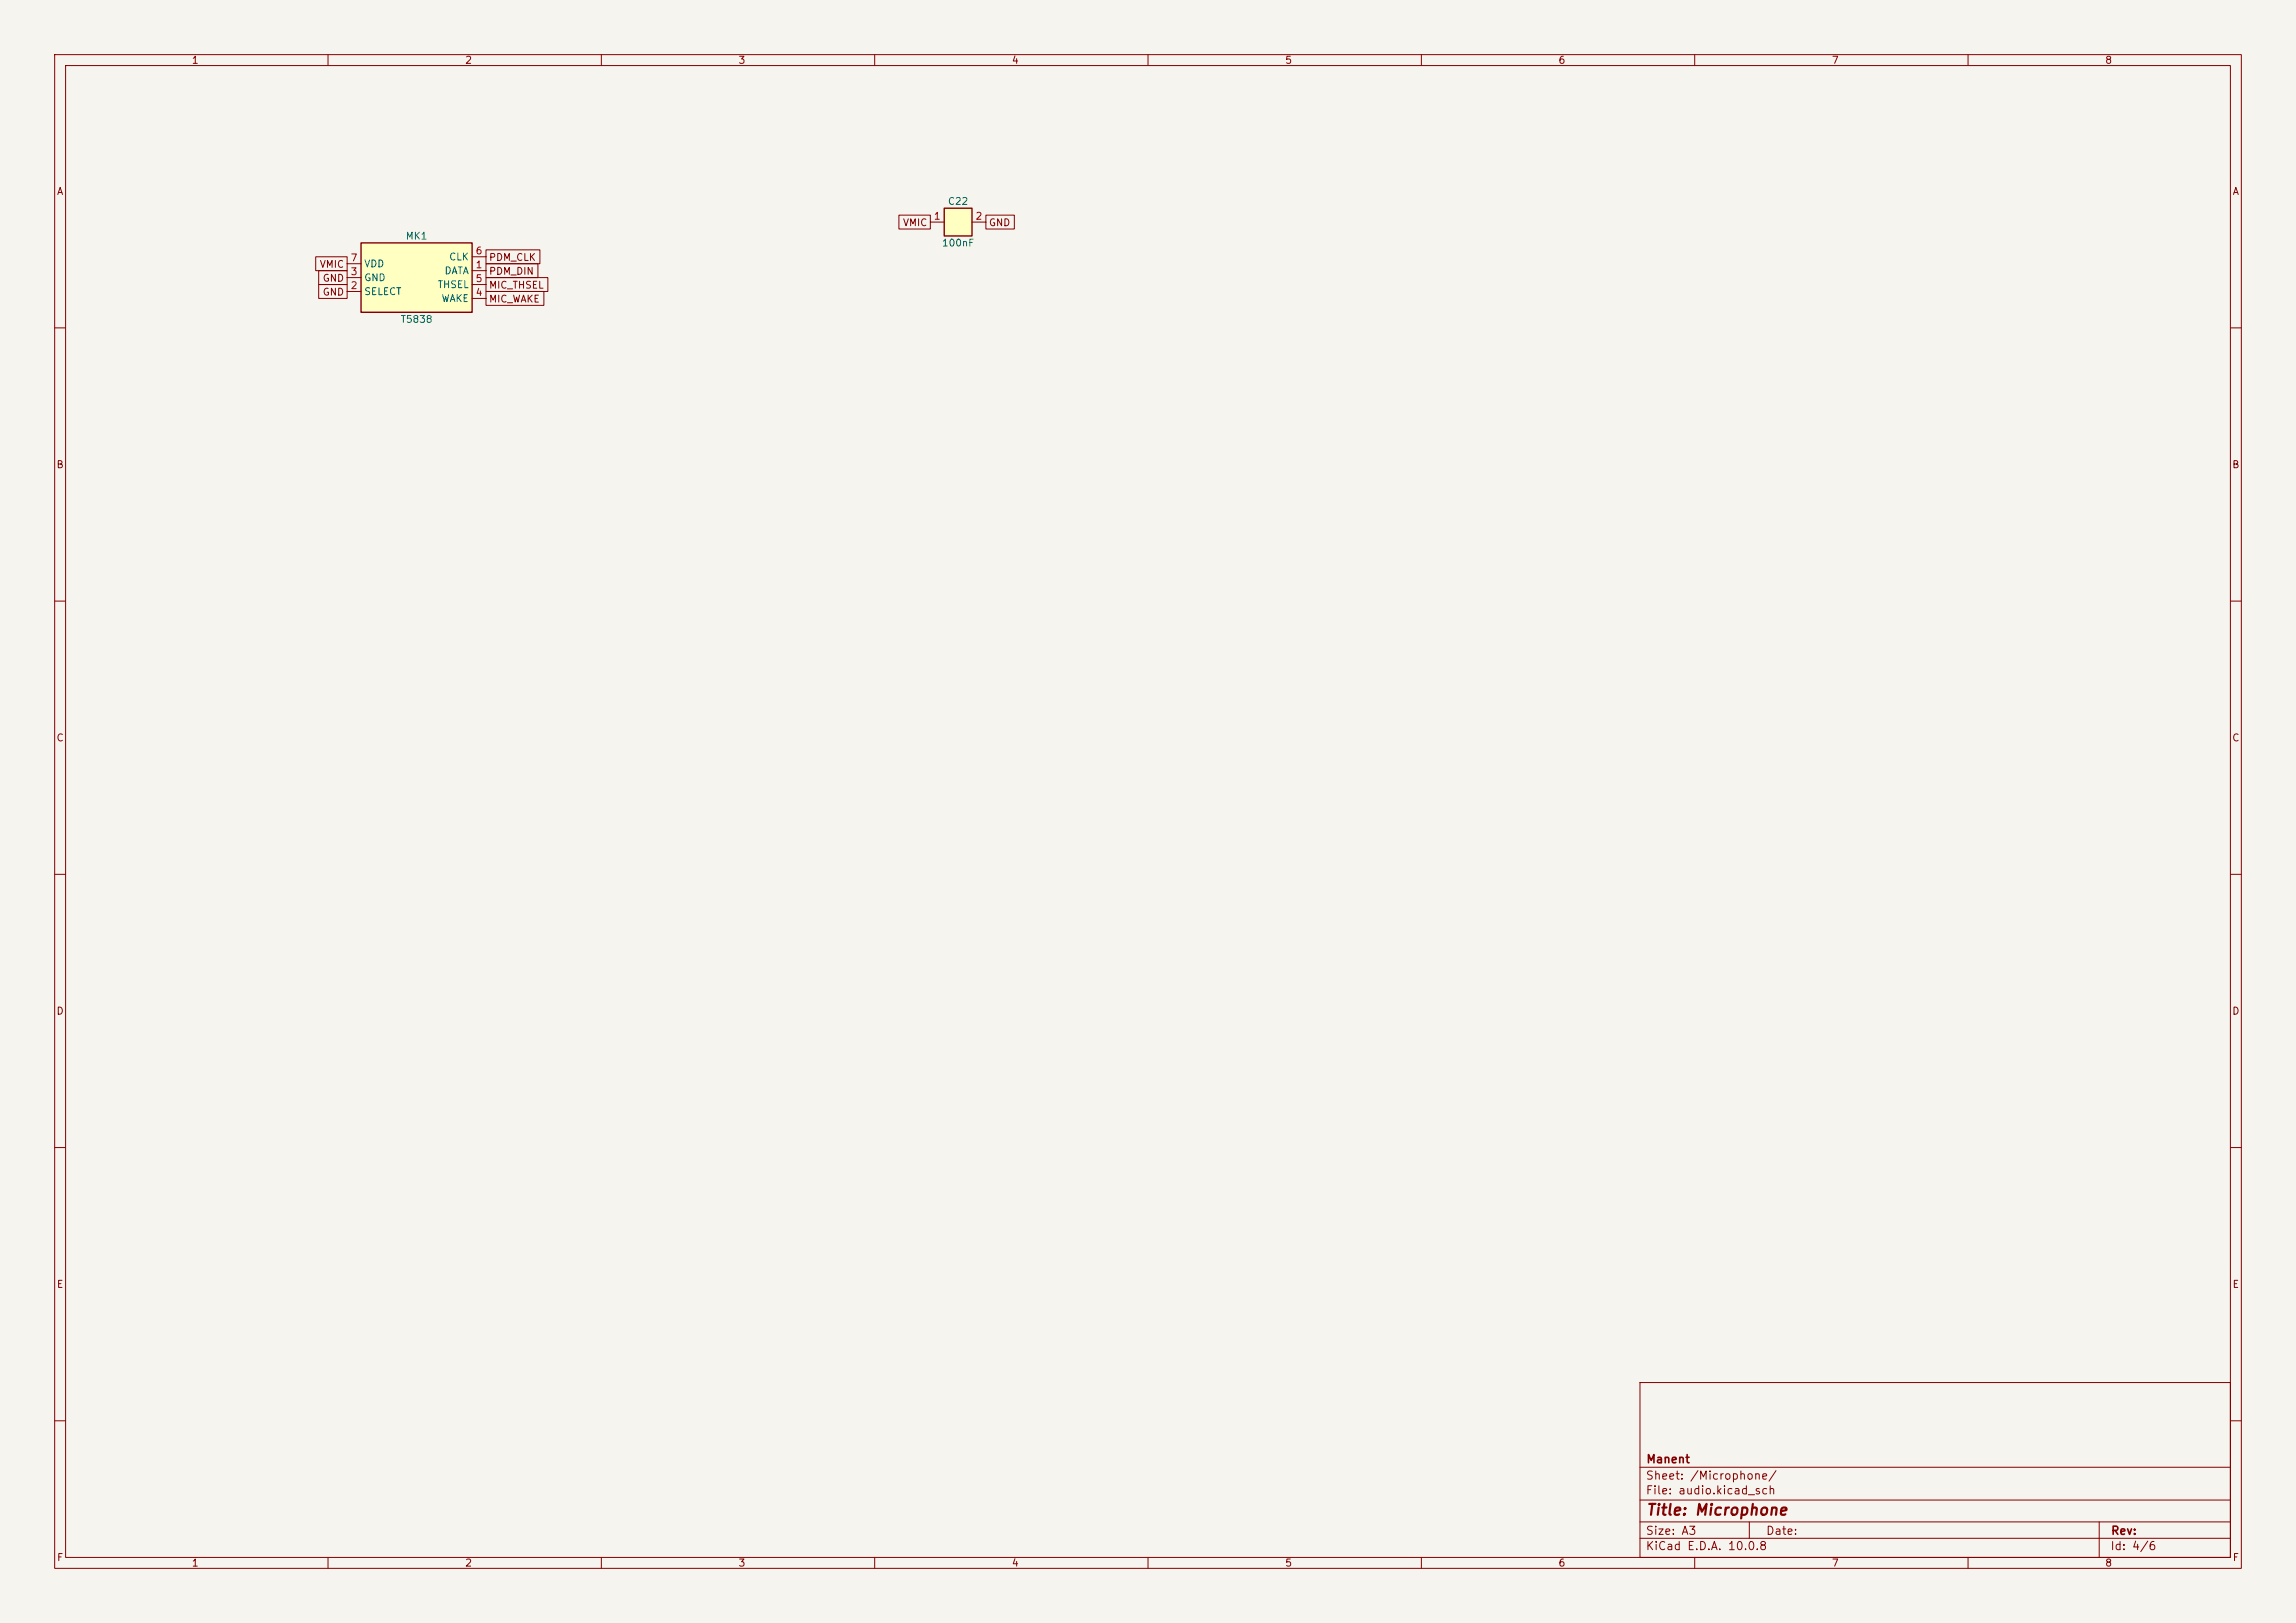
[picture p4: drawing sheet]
<svg xmlns="http://www.w3.org/2000/svg" width="420mm" height="297mm" viewBox="0 0 420 297" stroke-linecap="round" stroke-linejoin="round" font-family="sans-serif">
<defs><g id="words">
<text font-size="2" fill="#840000" x="301" y="277.8">Title: Microphone</text>
<g font-size="1.5" fill="#840000">
<text x="301" y="268.1">Manent</text>
<text x="300.9" y="273.8">File: audio.kicad_sch</text>
<text x="300.9" y="271.1">Sheet: /Microphone/</text>
<text x="300.9" y="281.2">Size: A3</text>
<text x="322.9" y="281.2">Date:</text>
<text x="386" y="281.2">Rev:</text>
<text x="300.9" y="284">KiCad E.D.A. 10.0.8</text>
<text x="385.9" y="284">Id: 4/6</text>
</g>
<g font-size="1.3" fill="#840000">
<text x="35" y="12">1</text>
<text x="85" y="12">2</text>
<text x="135" y="12">3</text>
<text x="185" y="12">4</text>
<text x="235" y="12">5</text>
<text x="285" y="12">6</text>
<text x="335" y="12">7</text>
<text x="385" y="12">8</text>
<text x="10.3" y="36">A</text>
<text x="408.3" y="36">A</text>
<text x="165.1" y="41.7">VMIC</text>
<text x="180.8" y="41.7">GND</text>
<text x="58.4" y="49.3">VMIC</text>
<text x="58.9" y="51.9">GND</text>
<text x="89.3" y="48">PDM_CLK</text>
<text x="89.3" y="50.6">PDM_DIN</text>
<text x="89.3" y="53.1">MIC_THSEL</text>
<text x="58.9" y="54.4">GND</text>
<text x="89.3" y="55.7">MIC_WAKE</text>
<text x="10.2" y="86">B</text>
<text x="408.2" y="86">B</text>
<text x="10.2" y="136">C</text>
<text x="408.2" y="136">C</text>
<text x="10.2" y="186">D</text>
<text x="408.2" y="186">D</text>
<text x="10.3" y="236">E</text>
<text x="408.3" y="236">E</text>
<text x="10.3" y="286">F</text>
<text x="35" y="287">1</text>
<text x="85" y="287">2</text>
<text x="135" y="287">3</text>
<text x="185" y="287">4</text>
<text x="235" y="287">5</text>
<text x="285" y="287">6</text>
<text x="335" y="287">7</text>
<text x="385" y="287">8</text>
<text x="408.3" y="286">F</text>
</g>
<g font-size="1.3" fill="#a90000">
<text x="170.7" y="40.5">1</text>
<text x="178.3" y="40.5">2</text>
<text x="86.9" y="46.9">6</text>
<text x="64" y="53.2">2</text>
<text x="64" y="50.7">3</text>
<text x="64" y="48.1">7</text>
<text x="86.9" y="49.4">1</text>
<text x="86.9" y="51.9">5</text>
<text x="86.9" y="54.5">4</text>
</g>
<g font-size="1.3" fill="#006464">
<text x="173.3" y="37.8">C22</text>
<text x="74.1" y="44.1">MK1</text>
<text x="82.1" y="48">CLK</text>
<text x="172.2" y="45.4">100nF</text>
<text x="66.5" y="51.8">GND</text>
<text x="66.5" y="49.2">VDD</text>
<text x="79.9" y="53">THSEL</text>
<text x="81.2" y="50.5">DATA</text>
<text x="66.5" y="54.3">SELECT</text>
<text x="73.2" y="59.4">T5838</text>
<text x="80.7" y="55.6">WAKE</text>
</g>
</g></defs>
<path d="M0 0h420v297h-420z" fill="#f5f4ef" stroke="#f5f4ef" stroke-width=".18"/>
<g fill="none" stroke="#840000" stroke-width=".18">
<path d="M10 10h400v277h-400zM12 12h396v273h-396zM60 10v2M110 10v2M160 10v2M210 10v2M260 10v2M310 10v2M360 10v2M10 60h2M408 60h2M10 110h2"/>
<path d="M408 110h2M10 160h2M408 160h2M10 210h2M408 210h2M300 253h108v32h-108zM10 260h2M300 278.5h108M300 274.5h108M300 268.5h108M320 278.5v3M384 278.5v6.5"/>
<path d="M408 260h2M60 285v2M110 285v2M160 285v2M210 285v2M260 285v2M300 281.5h108M310 285v2M360 285v2"/>
</g>
<path d="M66 44.5h20.4v12.7h-20.4z" fill="#ffffc2"/>
<path d="M66 44.5h20.4v12.7h-20.4z" fill="none" stroke="#840000" stroke-width=".25"/>
<path d="M63.5 53.3h2.5M63.5 50.8h2.5M63.5 48.3h2.5M86.4 49.5h2.5M86.4 54.6h2.5M86.4 52.1h2.5M86.4 47h2.5" fill="none" stroke="#840000" stroke-width=".18"/>
<path d="M172.7 38.1h5.1v5.1h-5.1z" fill="#ffffc2"/>
<path d="M172.7 38.1h5.1v5.1h-5.1z" fill="none" stroke="#840000" stroke-width=".25"/>
<path d="M164.4 39.4h5.8v2.5h-5.8zM180.3 39.4h5.2v2.5h-5.2zM57.8 47h5.7v2.5h-5.7zM58.3 49.5h5.2v2.6h-5.2zM58.3 52.1h5.2v2.5h-5.2zM88.9 53.3h10.6v2.6h-10.6zM88.9 45.7h9.9v2.6h-9.9zM88.9 48.3h9.5v2.5h-9.5zM88.9 50.8h11.3v2.5h-11.3zM170.2 40.6h2.5M177.8 40.6h2.5" fill="none" stroke="#840000" stroke-width=".18"/>
<use href="#words"/>
</svg>
